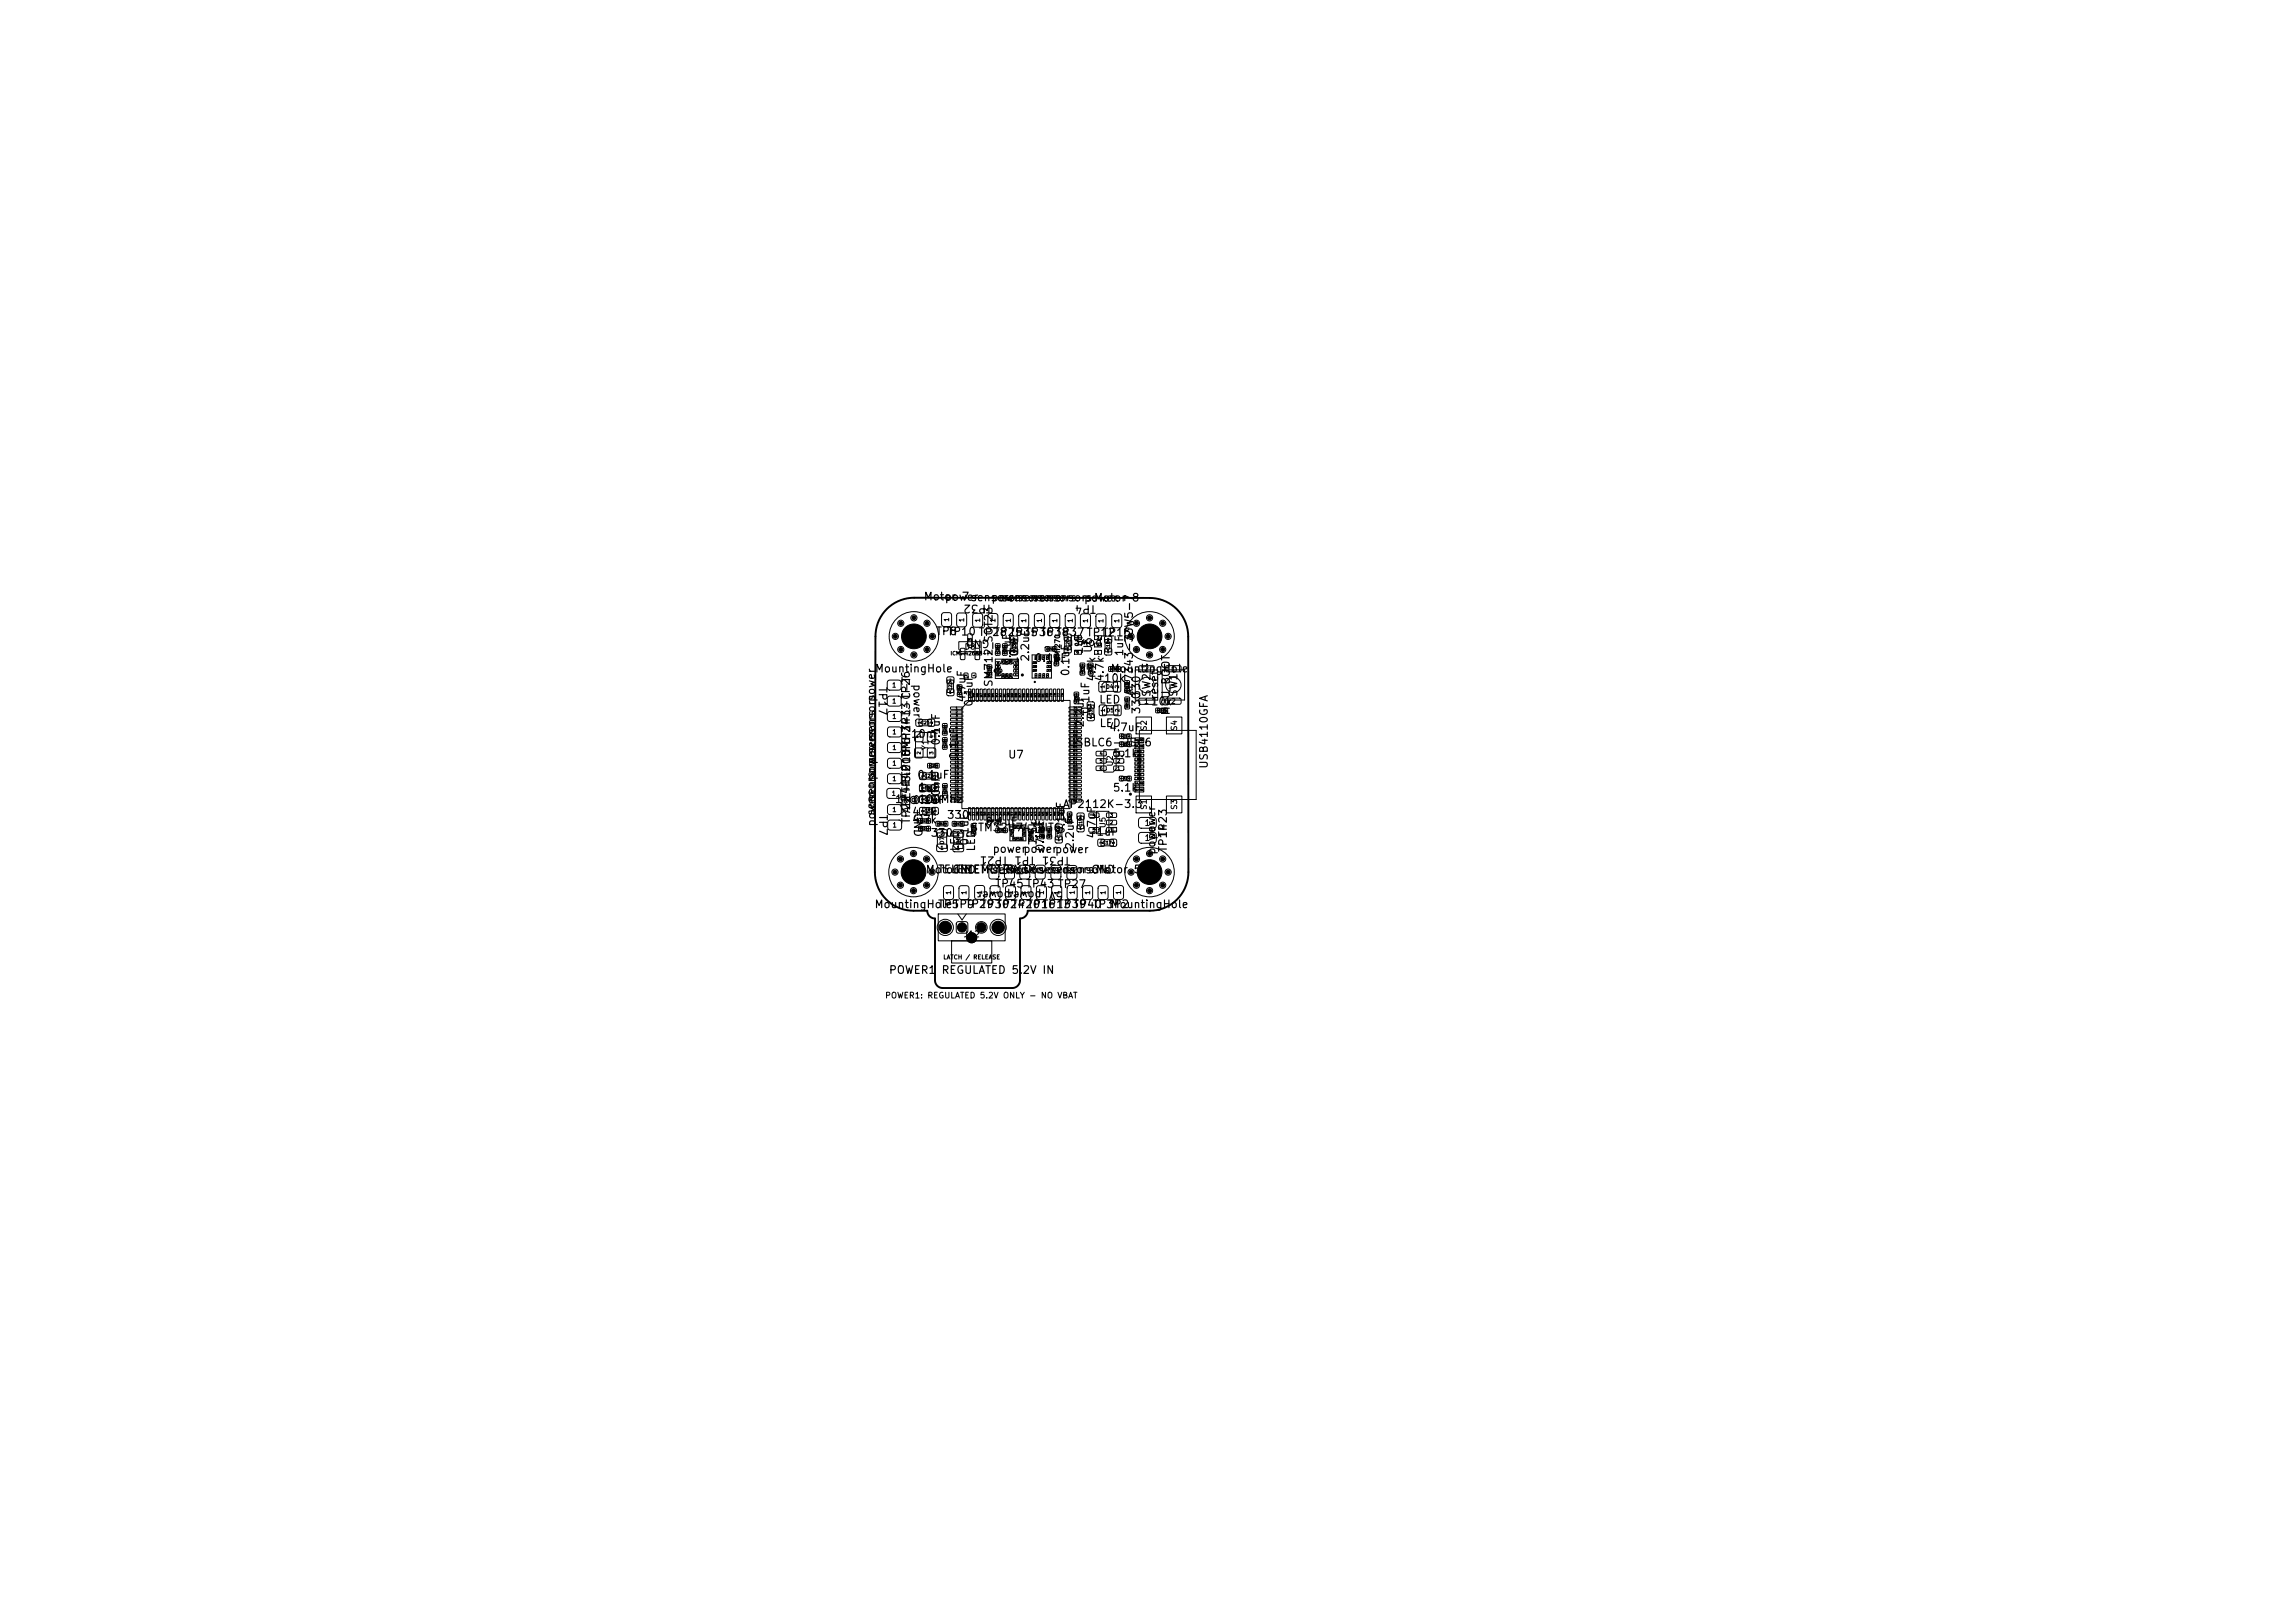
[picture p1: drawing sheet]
<svg xmlns="http://www.w3.org/2000/svg" width="297mm" height="210mm" viewBox="0 0 297 210" stroke-linecap="round" stroke-linejoin="round" font-family="sans-serif">
<defs><g id="words">
<g font-size="2.1">
<text x="117" y="84">1</text>
<text x="147.5" y="84">1</text>
<text x="117" y="114.5">1</text>
<text x="147.5" y="114.5">1</text>
</g>
<g font-size="1">
<text x="119.5" y="77.9">Motor 7sensorssensors</text>
<text x="122.2" y="78">power</text>
<text x="121" y="82.4">TP8</text>
<text x="122.5" y="82.5">TP10 TP28TP35 TP38</text>
<text x="128.1" y="82.5" transform="rotate(-180 128.1 82.5)">GND</text>
<text x="128.2" y="78">power</text>
<text x="128.5" y="78" transform="rotate(-180 128.5 78)">TP32</text>
<text x="128.5" y="82.5">TP25 TP36TP37TP12</text>
<text x="129.5" y="78.1">sensorssensorsMotor 8</text>
<text x="133.5" y="78.1">sensors</text>
<text x="140.2" y="78.1">power</text>
<text x="141.9" y="78.1" transform="rotate(-180 141.9 78.1)">TP4</text>
<text x="142.6" y="82.6">TP15</text>
<text x="142.7" y="82.6" transform="rotate(-180 142.7 82.6)">power</text>
<text x="113.1" y="87.3">MountingHole</text>
<text x="113.5" y="88.8" transform="rotate(90 113.5 88.8)">TP17</text>
<text x="118" y="88.5" transform="rotate(90 118 88.5)">power</text>
<text x="128.7" y="89" transform="rotate(-90 128.7 89)">SM712_SOT23</text>
<text x="130" y="87.4" transform="rotate(-90 130 87.4)">0</text>
<text x="131" y="86.2" transform="rotate(-90 131 86.2)">0.1uF</text>
<text x="132" y="86" transform="rotate(-90 132 86)">10nF</text>
<text x="133.4" y="85.7" transform="rotate(-90 133.4 85.7)">2.2uF</text>
<text x="133.8" y="85.9">0.1uF</text>
<text x="138.6" y="87.6" transform="rotate(-90 138.6 87.6)">0.1uF</text>
<text x="140.4" y="84.7" transform="rotate(-90 140.4 84.7)">1uF</text>
<text x="141.6" y="84.6" transform="rotate(-90 141.6 84.6)">U6</text>
<text x="142" y="88.3" transform="rotate(-90 142 88.3)">4.7k</text>
<text x="142.8" y="88.5">10k</text>
<text x="143.1" y="88.3" transform="rotate(-90 143.1 88.3)">4.7k</text>
<text x="143.6" y="87.3">MountingHole</text>
<text x="145.6" y="85" transform="rotate(-90 145.6 85)">1uF</text>
<text x="113.5" y="90.9" transform="rotate(-90 113.5 90.9)">power</text>
<text x="113.5" y="95.7" transform="rotate(-90 113.5 95.7)">sensors</text>
<text x="117.8" y="95.7">10nF</text>
<text x="125.2" y="91" transform="rotate(-90 125.2 91)">4.7uF</text>
<text x="126.1" y="91.5" transform="rotate(-90 126.1 91.5)">0.1uF</text>
<text x="140.5" y="94.2" transform="rotate(-90 140.5 94.2)">2.2uF</text>
<text x="141.2" y="92.5" transform="rotate(-90 141.2 92.5)">0.1uF</text>
<text x="142.2" y="91.3">LED</text>
<text x="142.2" y="94.3">LED</text>
<text x="143.5" y="94.9">4.7uF</text>
<text x="146.9" y="90.1" transform="rotate(-90 146.9 90.1)">AP7343-33W5-7</text>
<text x="147.8" y="90.4" transform="rotate(-90 147.8 90.4)">330</text>
<text x="147.8" y="92.5" transform="rotate(-90 147.8 92.5)">330</text>
<text x="148.9" y="91.5">10k</text>
<text x="149.1" y="90.3" transform="rotate(-90 149.1 90.3)">SW2</text>
<text x="150.1" y="90.6" transform="rotate(-90 150.1 90.6)">reset</text>
<text x="151.6" y="92.6" transform="rotate(-90 151.6 92.6)">MCU_BOOT</text>
<text x="152.6" y="90.3" transform="rotate(-90 152.6 90.3)">SW1</text>
<text x="113.5" y="101" transform="rotate(-90 113.5 101)">power</text>
<text x="113.5" y="99" transform="rotate(-90 113.5 99)">power</text>
<text x="118.6" y="101">0.1uF</text>
<text x="121.9" y="96.5" transform="rotate(-90 121.9 96.5)">0.1uF</text>
<text x="124.2" y="98.4" transform="rotate(-90 124.2 98.4)">0.1uF</text>
<text x="130.4" y="98.4">U7</text>
<text x="138.1" y="96.8">USBLC6-2SC6</text>
<text x="143.9" y="98.2">5.1k</text>
<text x="156.5" y="99.6" transform="rotate(-90 156.5 99.6)">USB4110GFA</text>
<text x="113.4" y="105.6" transform="rotate(-90 113.4 105.6)">sensors</text>
<text x="113.5" y="107" transform="rotate(-90 113.5 107)">power</text>
<text x="113.5" y="103.7" transform="rotate(-90 113.5 103.7)">sensorssensors</text>
<text x="113.5" y="105.3" transform="rotate(90 113.5 105.3)">TP7</text>
<text x="115.7" y="104.1">1k@100Mhz</text>
<text x="117.9" y="104.6" transform="rotate(-90 117.9 104.6)">TP41TP18 TP34</text>
<text x="117.9" y="106.8">4.7k</text>
<text x="118" y="105.8">4.7k</text>
<text x="118" y="106.7" transform="rotate(-90 118 106.7)">TP22TP42 TP6 TP33 TP26</text>
<text x="118" y="105.1" transform="rotate(90 118 105.1)">GND</text>
<text x="118" y="105.3" transform="rotate(-90 118 105.3)">ASE-8.000MHZ-L-C-T</text>
<text x="118" y="104.3">0.1uF</text>
<text x="118.8" y="102.6">1uF</text>
<text x="121.9" y="104.1" transform="rotate(-90 121.9 104.1)">10nF</text>
<text x="122.5" y="106.2">330</text>
<text x="125.5" y="107.8">STM32H743VIT6</text>
<text x="127.4" y="107">0.1uF</text>
<text x="137.5" y="104.8">AP2112K-3.3</text>
<text x="138" y="108" transform="rotate(-90 138 108)">0.1uF</text>
<text x="143.9" y="102.7">5.1k</text>
<text x="119.7" y="113.3">Motor 6</text>
<text x="120.4" y="108.5">330</text>
<text x="121.3" y="113.2">TELEMETRY_RXservos sensors</text>
<text x="123.1" y="113.3">GND</text>
<text x="123.4" y="113.3">TELEMETRY_TXservos</text>
<text x="124.3" y="110.2" transform="rotate(-90 124.3 110.2)">LED</text>
<text x="125.6" y="109.5" transform="rotate(-90 125.6 109.5)">0.1uF</text>
<text x="126.4" y="110.2" transform="rotate(-90 126.4 110.2)">LED</text>
<text x="128.4" y="110.6">power</text>
<text x="132.4" y="110.6">powerpower</text>
<text x="134.4" y="109.5" transform="rotate(-90 134.4 109.5)">7.5k</text>
<text x="135.3" y="110.2" transform="rotate(-90 135.3 110.2)">0.1uF</text>
<text x="135.4" y="109.5" transform="rotate(-90 135.4 109.5)">7.5k</text>
<text x="135.8" y="113.2">sensorsMotor 5</text>
<text x="138.6" y="110.6" transform="rotate(-180 138.6 110.6)">TP31 TP1 TP21</text>
<text x="139.2" y="110" transform="rotate(-90 139.2 110)">2.2uF</text>
<text x="141.1" y="113.3">GND</text>
<text x="141.8" y="108.4">1uF</text>
<text x="142" y="108.6" transform="rotate(-90 142 108.6)">4.7uF</text>
<text x="149.7" y="110.7" transform="rotate(-90 149.7 110.7)">power</text>
<text x="149.7" y="108.7" transform="rotate(-90 149.7 108.7)">power</text>
<text x="151.2" y="110.3" transform="rotate(-90 151.2 110.3)">TP14</text>
<text x="151.2" y="108.4" transform="rotate(-90 151.2 108.4)">TP23</text>
<text x="113.1" y="117.8">MountingHoleTP9 TP30TP20TP13TP40 TP2</text>
<text x="121.3" y="117.8">TP5 TP29TP24TP16TP39 TP3</text>
<text x="128.7" y="115.1">TP45TP43 TP27</text>
<text x="130.9" y="115.1" transform="rotate(-180 130.9 115.1)">power</text>
<text x="134.9" y="115.1" transform="rotate(-180 134.9 115.1)">power</text>
<text x="137.7" y="115.1" transform="rotate(-180 137.7 115.1)">5V</text>
<text x="143.6" y="117.8">MountingHole</text>
<text x="115" y="126.3">POWER1</text>
<text x="121.8" y="126.3">REGULATED 5.2V IN</text>
</g>
<g font-size=".8">
<text x="120.3" y="97.2" transform="rotate(-90 120.3 97.2)">Y1</text>
<text x="148" y="107.1">1</text>
<text x="148" y="109">1</text>
<text x="124.6" y="121.5">J12</text>
<text x="114.5" y="129.4">POWER1: REGULATED 5.2V ONLY - NO VBAT</text>
</g>
<g font-size=".7">
<text x="124.8" y="84.2">D8</text>
<text x="148" y="87">2</text>
<text x="151.5" y="87">1</text>
<text x="148" y="91.2">1</text>
<text x="148.6" y="94.6" transform="rotate(-90 148.6 94.6)">S2</text>
<text x="151.5" y="91.2">2</text>
<text x="152.5" y="94.6" transform="rotate(-90 152.5 94.6)">S4</text>
<text x="144.2" y="99.3" transform="rotate(-90 144.2 99.3)">U2</text>
<text x="143.3" y="107.2" transform="rotate(-90 143.3 107.2)">U5</text>
<text x="148.6" y="104.9" transform="rotate(-90 148.6 104.9)">S1</text>
<text x="152.5" y="104.9" transform="rotate(-90 152.5 104.9)">S3</text>
</g>
<g font-size=".6">
<text x="123" y="80.5" transform="rotate(-90 123 80.5)">1</text>
<text x="124.9" y="80.6" transform="rotate(-90 124.9 80.6)">1</text>
<text x="127" y="80.6" transform="rotate(-90 127 80.6)">1</text>
<text x="128.9" y="80.6" transform="rotate(-90 128.9 80.6)">1</text>
<text x="130.9" y="80.6" transform="rotate(-90 130.9 80.6)">1</text>
<text x="132.9" y="80.7" transform="rotate(-90 132.9 80.7)">1</text>
<text x="135" y="80.6" transform="rotate(-90 135 80.6)">1</text>
<text x="137" y="80.6" transform="rotate(-90 137 80.6)">1</text>
<text x="139" y="80.6" transform="rotate(-90 139 80.6)">1</text>
<text x="140.9" y="80.7" transform="rotate(-90 140.9 80.7)">1</text>
<text x="142.9" y="80.7" transform="rotate(-90 142.9 80.7)">1</text>
<text x="145" y="80.7" transform="rotate(-90 145 80.7)">1</text>
<text x="115.4" y="89.1">1</text>
<text x="137.3" y="85.6" transform="rotate(-90 137.3 85.6)">BMI270</text>
<text x="115.4" y="91.2">1</text>
<text x="115.4" y="93.2">1</text>
<text x="115.4" y="95.2">1</text>
<text x="115.4" y="101.2">1</text>
<text x="115.4" y="99.2">1</text>
<text x="115.4" y="97.2">1</text>
<text x="115.3" y="103.1">1</text>
<text x="115.4" y="105.2">1</text>
<text x="115.4" y="107.2">1</text>
<text x="129.1" y="113.2" transform="rotate(-90 129.1 113.2)">1</text>
<text x="131.1" y="113.2" transform="rotate(-90 131.1 113.2)">1</text>
<text x="133.1" y="113.2" transform="rotate(-90 133.1 113.2)">1</text>
<text x="135.1" y="113.2" transform="rotate(-90 135.1 113.2)">1</text>
<text x="137.1" y="113.2" transform="rotate(-90 137.1 113.2)">1</text>
<text x="139.2" y="113.2" transform="rotate(-90 139.2 113.2)">1</text>
<text x="123.2" y="115.8" transform="rotate(-90 123.2 115.8)">1</text>
<text x="125.2" y="115.8" transform="rotate(-90 125.2 115.8)">1</text>
<text x="127.2" y="115.8" transform="rotate(-90 127.2 115.8)">1</text>
<text x="129.2" y="115.8" transform="rotate(-90 129.2 115.8)">1</text>
<text x="131.2" y="115.8" transform="rotate(-90 131.2 115.8)">1</text>
<text x="133.2" y="115.8" transform="rotate(-90 133.2 115.8)">1</text>
<text x="135.2" y="115.8" transform="rotate(-90 135.2 115.8)">1</text>
<text x="137.2" y="115.8" transform="rotate(-90 137.2 115.8)">1</text>
<text x="139.2" y="115.8" transform="rotate(-90 139.2 115.8)">1</text>
<text x="141.2" y="115.8" transform="rotate(-90 141.2 115.8)">1</text>
<text x="143.2" y="115.8" transform="rotate(-90 143.2 115.8)">1</text>
<text x="145.2" y="115.8" transform="rotate(-90 145.2 115.8)">1</text>
</g>
<g font-size=".5">
<text x="125.9" y="83" transform="rotate(-90 125.9 83)">3</text>
<text x="123" y="84.9">ICM-42688-P</text>
<text x="125" y="84.9" transform="rotate(-90 125 84.9)">1</text>
<text x="126.9" y="84.9" transform="rotate(-90 126.9 84.9)">2</text>
<text x="143" y="89.1" transform="rotate(-90 143 89.1)">1</text>
<text x="143.1" y="89.2">D4</text>
<text x="144.9" y="89.1" transform="rotate(-90 144.9 89.1)">2</text>
<text x="143.1" y="92.2" transform="rotate(-90 143.1 92.2)">1</text>
<text x="143.1" y="92.3">D5</text>
<text x="145" y="92.2" transform="rotate(-90 145 92.2)">2</text>
<text x="121.6" y="110.1">1</text>
<text x="121.6" y="108.2">2</text>
<text x="122.3" y="109.3" transform="rotate(-90 122.3 109.3)">D7</text>
<text x="123.7" y="110.1">1</text>
<text x="123.7" y="108.2">2</text>
<text x="124.4" y="109.3" transform="rotate(-90 124.4 109.3)">D6</text>
<text x="122" y="124.3">LATCH / RELEASE</text>
</g>
<g font-size=".4">
<text x="138.5" y="83.9" transform="rotate(-90 138.5 83.9)">C20</text>
<text x="123.3" y="89.4" transform="rotate(-90 123.3 89.4)">C22</text>
<text x="131.5" y="84.1" transform="rotate(-90 131.5 84.1)">C38</text>
<text x="143.7" y="84.2" transform="rotate(-90 143.7 84.2)">C18</text>
<text x="119.1" y="93.8">C21</text>
<text x="119.2" y="95.6" transform="rotate(-90 119.2 95.6)">1</text>
<text x="120.9" y="95.6" transform="rotate(-90 120.9 95.6)">4</text>
<text x="141.5" y="92.7" transform="rotate(-90 141.5 92.7)">C35</text>
<text x="119.2" y="97.7" transform="rotate(-90 119.2 97.7)">2</text>
<text x="119.6" y="100.7">C23</text>
<text x="120.9" y="97.7" transform="rotate(-90 120.9 97.7)">3</text>
<text x="142.2" y="97.8">4</text>
<text x="142.2" y="98.8">5</text>
<text x="142.2" y="99.7">6</text>
<text x="144.5" y="99.7">1</text>
<text x="144.5" y="98.8">2</text>
<text x="144.5" y="97.8">3</text>
<text x="119.6" y="105.2">C33</text>
<text x="119.6" y="103.7">C27</text>
<text x="119.6" y="102.3">FB1</text>
<text x="140.1" y="107" transform="rotate(-90 140.1 107)">C19</text>
<text x="141.3" y="105.8">4</text>
<text x="141.3" y="107.7">5</text>
<text x="143.6" y="107.7">1</text>
<text x="143.6" y="106.8">2</text>
<text x="143.6" y="105.8">3</text>
<text x="137.3" y="108.5" transform="rotate(-90 137.3 108.5)">C34</text>
<text x="142.7" y="109.4">C17</text>
</g>
<g font-size=".3">
<text x="115.7" y="82.5">1</text>
<text x="116.4" y="80.9">1</text>
<text x="118.1" y="80.1">1</text>
<text x="119.8" y="80.9">1</text>
<text x="120.5" y="82.5">1</text>
<text x="131.1" y="83">2</text>
<text x="138" y="82.7">2</text>
<text x="139.3" y="82.7">4</text>
<text x="141.9" y="83.7">2</text>
<text x="141.9" y="82.7">3</text>
<text x="143.2" y="83">2</text>
<text x="146.2" y="82.5">1</text>
<text x="146.9" y="80.9">1</text>
<text x="148.6" y="80.1">1</text>
<text x="150.3" y="80.9">1</text>
<text x="151" y="82.5">1</text>
<text x="116.4" y="84.2">1</text>
<text x="118.1" y="84.9">1</text>
<text x="119.8" y="84.2">1</text>
<text x="122.8" y="89.8">1</text>
<text x="122.8" y="88.3">2</text>
<text x="124.4" y="89.7" transform="rotate(-90 124.4 89.7)">C25</text>
<text x="128.2" y="87.2" transform="rotate(-90 128.2 87.2)">R19</text>
<text x="129.3" y="84.4" transform="rotate(-90 129.3 84.4)">C36</text>
<text x="130.2" y="84.4" transform="rotate(-90 130.2 84.4)">C39</text>
<text x="131.1" y="84.5">1</text>
<text x="135.6" y="84.2">C44</text>
<text x="136.9" y="85.8" transform="rotate(-90 136.9 85.8)">C43</text>
<text x="138" y="84.3">1</text>
<text x="139.3" y="84.6">5</text>
<text x="140.3" y="87" transform="rotate(-90 140.3 87)">R32</text>
<text x="141.3" y="87" transform="rotate(-90 141.3 87)">R31</text>
<text x="141.9" y="84.6">1</text>
<text x="143.2" y="84.6">1</text>
<text x="143.8" y="86.8">R15</text>
<text x="146.1" y="89.2" transform="rotate(-90 146.1 89.2)">R13</text>
<text x="146.9" y="84.2">1</text>
<text x="148.6" y="84.9">1</text>
<text x="150.3" y="84.2">1</text>
<text x="119.2" y="93.7" transform="rotate(-90 119.2 93.7)">1</text>
<text x="120.8" y="93.7" transform="rotate(-90 120.8 93.7)">2</text>
<text x="122.5" y="94.8" transform="rotate(-90 122.5 94.8)">C26</text>
<text x="123.6" y="91.9">1</text>
<text x="123.6" y="92.4">2</text>
<text x="123.6" y="92.9">3</text>
<text x="123.6" y="93.4">4</text>
<text x="123.6" y="93.9">5</text>
<text x="123.6" y="94.4">6</text>
<text x="123.6" y="94.9">7</text>
<text x="123.6" y="95.4">8</text>
<text x="123.6" y="95.9">9</text>
<text x="125.7" y="90.4" transform="rotate(-90 125.7 90.4)">100</text>
<text x="126.2" y="90.3" transform="rotate(-90 126.2 90.3)">99</text>
<text x="126.7" y="90.3" transform="rotate(-90 126.7 90.3)">98</text>
<text x="127.2" y="90.3" transform="rotate(-90 127.2 90.3)">97</text>
<text x="127.7" y="90.3" transform="rotate(-90 127.7 90.3)">96</text>
<text x="128.2" y="90.3" transform="rotate(-90 128.2 90.3)">95</text>
<text x="128.7" y="90.3" transform="rotate(-90 128.7 90.3)">94</text>
<text x="129.2" y="90.3" transform="rotate(-90 129.2 90.3)">93</text>
<text x="129.7" y="90.3" transform="rotate(-90 129.7 90.3)">92</text>
<text x="130.2" y="90.3" transform="rotate(-90 130.2 90.3)">91</text>
<text x="130.7" y="90.3" transform="rotate(-90 130.7 90.3)">90</text>
<text x="131.2" y="90.3" transform="rotate(-90 131.2 90.3)">89</text>
<text x="131.7" y="90.3" transform="rotate(-90 131.7 90.3)">88</text>
<text x="132.2" y="90.3" transform="rotate(-90 132.2 90.3)">87</text>
<text x="132.7" y="90.3" transform="rotate(-90 132.7 90.3)">86</text>
<text x="133.2" y="90.3" transform="rotate(-90 133.2 90.3)">85</text>
<text x="133.7" y="90.3" transform="rotate(-90 133.7 90.3)">84</text>
<text x="134.2" y="90.3" transform="rotate(-90 134.2 90.3)">83</text>
<text x="134.7" y="90.3" transform="rotate(-90 134.7 90.3)">82</text>
<text x="135.2" y="90.3" transform="rotate(-90 135.2 90.3)">81</text>
<text x="135.7" y="90.3" transform="rotate(-90 135.7 90.3)">80</text>
<text x="136.2" y="90.3" transform="rotate(-90 136.2 90.3)">79</text>
<text x="136.7" y="90.3" transform="rotate(-90 136.7 90.3)">78</text>
<text x="137.2" y="90.3" transform="rotate(-90 137.2 90.3)">77</text>
<text x="137.7" y="90.3" transform="rotate(-90 137.7 90.3)">76</text>
<text x="138.8" y="95.9">67</text>
<text x="138.8" y="95.4">68</text>
<text x="138.8" y="94.9">69</text>
<text x="138.8" y="94.4">70</text>
<text x="138.8" y="93.9">71</text>
<text x="138.8" y="93.4">72</text>
<text x="138.8" y="92.9">73</text>
<text x="138.8" y="92.4">74</text>
<text x="138.8" y="91.9">75</text>
<text x="139.5" y="90.7" transform="rotate(-90 139.5 90.7)">C24</text>
<text x="141" y="91.5">1</text>
<text x="141" y="93.1">2</text>
<text x="145.4" y="95.4">C9</text>
<text x="146.1" y="91.4" transform="rotate(-90 146.1 91.4)">R14</text>
<text x="149.9" y="92.1">R16</text>
<text x="119.7" y="100.6" transform="rotate(-90 119.7 100.6)">1</text>
<text x="120.4" y="99.3">C29</text>
<text x="121.2" y="100.6" transform="rotate(-90 121.2 100.6)">2</text>
<text x="122.5" y="96.6" transform="rotate(-90 122.5 96.6)">C28</text>
<text x="123.5" y="96.4">10</text>
<text x="123.5" y="96.9">11</text>
<text x="123.5" y="97.4">12</text>
<text x="123.5" y="97.9">13</text>
<text x="123.5" y="98.4">14</text>
<text x="123.5" y="98.9">15</text>
<text x="123.5" y="99.4">16</text>
<text x="123.5" y="99.9">17</text>
<text x="123.5" y="100.4">18</text>
<text x="123.5" y="100.9">19</text>
<text x="123.5" y="101.4">20</text>
<text x="123.5" y="101.9">21</text>
<text x="138.8" y="101.9">55</text>
<text x="138.8" y="101.4">56</text>
<text x="138.8" y="100.9">57</text>
<text x="138.8" y="100.4">58</text>
<text x="138.8" y="99.9">59</text>
<text x="138.8" y="99.4">60</text>
<text x="138.8" y="98.9">61</text>
<text x="138.8" y="98.4">62</text>
<text x="138.8" y="97.9">63</text>
<text x="138.8" y="97.4">64</text>
<text x="138.8" y="96.9">65</text>
<text x="138.8" y="96.4">66</text>
<text x="145.4" y="100.9">R1</text>
<text x="145.4" y="96.5">R2</text>
<text x="147.1" y="97.5">B5</text>
<text x="147.1" y="98.5">B6</text>
<text x="147.1" y="100">B7</text>
<text x="147.1" y="101">B8</text>
<text x="147.1" y="100.5">A5</text>
<text x="147.1" y="99.5">A6</text>
<text x="147.1" y="99">A7</text>
<text x="147.1" y="98">A8</text>
<text x="119.2" y="107.4">R24</text>
<text x="119.2" y="106.4">R23</text>
<text x="119.7" y="102.1" transform="rotate(-90 119.7 102.1)">1</text>
<text x="119.7" y="105.1" transform="rotate(-90 119.7 105.1)">2</text>
<text x="119.7" y="103.6" transform="rotate(-90 119.7 103.6)">2</text>
<text x="121.2" y="105.1" transform="rotate(-90 121.2 105.1)">1</text>
<text x="121.2" y="103.6" transform="rotate(-90 121.2 103.6)">1</text>
<text x="121.2" y="102.1" transform="rotate(-90 121.2 102.1)">2</text>
<text x="121.5" y="106.8">R18</text>
<text x="122.5" y="102.5" transform="rotate(-90 122.5 102.5)">C30</text>
<text x="123.5" y="102.4">22</text>
<text x="123.5" y="102.9">23</text>
<text x="123.5" y="103.4">24</text>
<text x="123.5" y="103.9">25</text>
<text x="123.6" y="106.8">R17</text>
<text x="125.7" y="105.6" transform="rotate(-90 125.7 105.6)">26</text>
<text x="126.2" y="107.7" transform="rotate(-90 126.2 107.7)">C32</text>
<text x="126.2" y="105.6" transform="rotate(-90 126.2 105.6)">27</text>
<text x="126.7" y="105.6" transform="rotate(-90 126.7 105.6)">28</text>
<text x="127.2" y="105.6" transform="rotate(-90 127.2 105.6)">29</text>
<text x="127.7" y="106.5">BMP388</text>
<text x="127.7" y="105.6" transform="rotate(-90 127.7 105.6)">30</text>
<text x="128.2" y="105.6" transform="rotate(-90 128.2 105.6)">31</text>
<text x="128.7" y="105.6" transform="rotate(-90 128.7 105.6)">32</text>
<text x="129.2" y="105.6" transform="rotate(-90 129.2 105.6)">33</text>
<text x="129.2" y="107.6">C46</text>
<text x="129.7" y="105.6" transform="rotate(-90 129.7 105.6)">34</text>
<text x="130.2" y="105.6" transform="rotate(-90 130.2 105.6)">35</text>
<text x="130.7" y="105.6" transform="rotate(-90 130.7 105.6)">36</text>
<text x="131.2" y="105.6" transform="rotate(-90 131.2 105.6)">37</text>
<text x="131.7" y="105.6" transform="rotate(-90 131.7 105.6)">38</text>
<text x="132.2" y="105.6" transform="rotate(-90 132.2 105.6)">39</text>
<text x="132.7" y="105.6" transform="rotate(-90 132.7 105.6)">40</text>
<text x="133.2" y="105.6" transform="rotate(-90 133.2 105.6)">41</text>
<text x="133.7" y="105.6" transform="rotate(-90 133.7 105.6)">42</text>
<text x="134.2" y="105.6" transform="rotate(-90 134.2 105.6)">43</text>
<text x="134.7" y="105.6" transform="rotate(-90 134.7 105.6)">44</text>
<text x="135.2" y="105.6" transform="rotate(-90 135.2 105.6)">45</text>
<text x="135.7" y="105.6" transform="rotate(-90 135.7 105.6)">46</text>
<text x="136.2" y="105.6" transform="rotate(-90 136.2 105.6)">47</text>
<text x="136.7" y="105.6" transform="rotate(-90 136.7 105.6)">48</text>
<text x="136.8" y="107.3">2</text>
<text x="137.2" y="105.6" transform="rotate(-90 137.2 105.6)">49</text>
<text x="137.7" y="105.6" transform="rotate(-90 137.7 105.6)">50</text>
<text x="138.6" y="106.2" transform="rotate(-90 138.6 106.2)">C31</text>
<text x="138.8" y="103.9">51</text>
<text x="138.8" y="103.4">52</text>
<text x="138.8" y="102.9">53</text>
<text x="138.8" y="102.4">54</text>
<text x="139.7" y="107.4">1</text>
<text x="139.7" y="105.9">2</text>
<text x="115.7" y="113">1</text>
<text x="116.4" y="111.4">1</text>
<text x="118.1" y="110.6">1</text>
<text x="119.8" y="111.4">1</text>
<text x="120.5" y="113">1</text>
<text x="133.6" y="108.5" transform="rotate(-90 133.6 108.5)">C50</text>
<text x="135" y="108.2" transform="rotate(-90 135 108.2)">R30</text>
<text x="136" y="108.2" transform="rotate(-90 136 108.2)">R29</text>
<text x="136.8" y="108.9">1</text>
<text x="142.8" y="109.2" transform="rotate(-90 142.8 109.2)">2</text>
<text x="144.3" y="109.2" transform="rotate(-90 144.3 109.2)">1</text>
<text x="146.2" y="113">1</text>
<text x="146.9" y="111.4">1</text>
<text x="148.6" y="110.6">1</text>
<text x="150.3" y="111.4">1</text>
<text x="151" y="113">1</text>
<text x="116.4" y="114.7">1</text>
<text x="118.1" y="115.4">1</text>
<text x="119.8" y="114.7">1</text>
<text x="146.9" y="114.7">1</text>
<text x="148.6" y="115.4">1</text>
<text x="150.3" y="114.7">1</text>
</g>
<g font-size=".2">
<text x="129" y="83.7">2</text>
<text x="129.9" y="83.7">2</text>
<text x="124.1" y="90">1</text>
<text x="124.1" y="89">2</text>
<text x="125.2" y="87.5" transform="rotate(-90 125.2 87.5)">2</text>
<text x="126.2" y="87.5" transform="rotate(-90 126.2 87.5)">1</text>
<text x="127.9" y="87.5">1</text>
<text x="127.9" y="86.4">2</text>
<text x="129" y="84.7">1</text>
<text x="129.9" y="84.7">1</text>
<text x="135.7" y="84.1" transform="rotate(-90 135.7 84.1)">1</text>
<text x="136.6" y="86">1</text>
<text x="136.6" y="85.1">2</text>
<text x="136.6" y="84.1" transform="rotate(-90 136.6 84.1)">2</text>
<text x="139.2" y="90">2</text>
<text x="140" y="87.2">1</text>
<text x="140" y="86.2">2</text>
<text x="141" y="87.2">1</text>
<text x="141" y="86.2">2</text>
<text x="143.9" y="86.7" transform="rotate(-90 143.9 86.7)">1</text>
<text x="144.9" y="86.7" transform="rotate(-90 144.9 86.7)">2</text>
<text x="145.7" y="89.5">1</text>
<text x="145.7" y="88.5">2</text>
<text x="122.2" y="94.1">1</text>
<text x="122.2" y="95">2</text>
<text x="122.2" y="95.9">2</text>
<text x="139.2" y="90.9">1</text>
<text x="145.3" y="95.4" transform="rotate(-90 145.3 95.4)">2</text>
<text x="145.7" y="91.6">1</text>
<text x="145.7" y="90.6">2</text>
<text x="146.3" y="95.4" transform="rotate(-90 146.3 95.4)">1</text>
<text x="150" y="92.1" transform="rotate(-90 150 92.1)">2</text>
<text x="151" y="92.1" transform="rotate(-90 151 92.1)">1</text>
<text x="120.5" y="99.2" transform="rotate(-90 120.5 99.2)">1</text>
<text x="121.4" y="99.2" transform="rotate(-90 121.4 99.2)">2</text>
<text x="122.2" y="96.8">1</text>
<text x="122.2" y="101.8">1</text>
<text x="145.3" y="100.9" transform="rotate(-90 145.3 100.9)">1</text>
<text x="145.3" y="96.4" transform="rotate(-90 145.3 96.4)">1</text>
<text x="146.3" y="100.9" transform="rotate(-90 146.3 100.9)">2</text>
<text x="146.3" y="96.4" transform="rotate(-90 146.3 96.4)">2</text>
<text x="146.9" y="101.6">A4/B9</text>
<text x="146.9" y="96.8">B4/A9</text>
<text x="119.3" y="107.3" transform="rotate(-90 119.3 107.3)">2</text>
<text x="119.3" y="106.3" transform="rotate(-90 119.3 106.3)">2</text>
<text x="120.3" y="107.3" transform="rotate(-90 120.3 107.3)">1</text>
<text x="120.3" y="106.3" transform="rotate(-90 120.3 106.3)">1</text>
<text x="121.5" y="106.7" transform="rotate(-90 121.5 106.7)">1</text>
<text x="122.2" y="102.8">2</text>
<text x="122.6" y="106.7" transform="rotate(-90 122.6 106.7)">2</text>
<text x="123.7" y="106.7" transform="rotate(-90 123.7 106.7)">2</text>
<text x="124.7" y="106.7" transform="rotate(-90 124.7 106.7)">1</text>
<text x="125.9" y="107">1</text>
<text x="125.9" y="108">2</text>
<text x="129.3" y="107.6" transform="rotate(-90 129.3 107.6)">2</text>
<text x="130.2" y="107.6" transform="rotate(-90 130.2 107.6)">1</text>
<text x="133.3" y="107.7">2</text>
<text x="134.7" y="107.4">1</text>
<text x="135.7" y="107.4">1</text>
<text x="138.3" y="105.5">1</text>
<text x="138.3" y="106.5">2</text>
<text x="133.3" y="108.7">1</text>
<text x="134.7" y="108.4">2</text>
<text x="135.7" y="108.4">2</text>
</g>
</g></defs>
<path d="M114.8 78.8a5 5 0 0 1 3.5-1.5l30.5 .1a5 5 0 0 1 5 5v30.4a5 5 0 0 1-5 5h-15.8a1 1 0 0 1-1 1v8a1 1 0 0 1-1 1h-9a1 1 0 0 1-1-1v-8a1 1 0 0 1-1-1 9.3 9.3 0 0 1-3.1-.1 5 5 0 0 1-3.7-4.9l.1-30.5a5 5 0 0 1 1.5-3.5z" fill="none" stroke="#000" stroke-width=".25"/>
<g fill="none" stroke="#000" stroke-width=".13">
<path d="M121.9 79.4l.3-.1h.7l.2 .1 .1 1.3-.2 .3-.8 .1-.3-.2zM123.9 79.5l.2-.2h.8l.1 .2 .1 1.3-.1 .3h-.9l-.2-.1zM126 79.4h.8l.3 .1 .1 1.3-.2 .3-.8 .1-.3-.2v-1.3zM127.9 79.5l.3-.1h.7l.2 .1v1.4l-.1 .2-.8 .1-.3-.2zM129.9 79.5l.3-.1h.7l.2 .1v1.4l-.1 .2-.8 .1-.3-.2zM131.9 79.5l.3-.1h.7l.2 .1v1.4l-.1 .2-.8 .1-.3-.1zM134 79.4h.8l.3 .1 .1 1.4-.2 .2-.8 .1-.3-.1v-1.4zM135.9 79.5l.3-.1h.7l.2 .1 .1 1.4-.2 .2-.8 .1-.3-.1zM137.9 79.5l.3-.1h.7l.2 .1 .1 1.4-.2 .2-.8 .1-.3-.1zM139.9 79.6l.2-.2h.8l.2 .2v1.3l-.1 .3h-.9l-.2-.1zM141.9 79.6l.2-.2h.8l.2 .2v1.3l-.1 .3h-.9l-.2-.1zM143.9 79.6l.3-.2h.7l.2 .2 .1 1.3-.2 .3h-.8l-.3-.1z"/>
<path d="M114.9 88.1l.2-.1 1.4 .1 .1 .2v.9l-.3 .1-1.3-.1-.2-.2zM114.9 90.2l.2-.1h1.4l.1 .3v.8l-.3 .2-1.3-.1-.2-.3zM114.9 92.2l.3-.1h1.3l.1 .3v.8l-.3 .2-1.3-.1-.2-.3zM114.9 98.2l.3-.1 1.3 .1 .2 .2-.1 .9-.3 .1h-1.3l-.2-.3zM114.9 96.2l.3-.1h1.3l.2 .3-.1 .8-.3 .2-1.3-.1-.2-.2zM115 94.1h1.5l.2 .3-.1 .8-.3 .2-1.3-.1-.2-.3 .1-.7zM118.4 94.8l.2-.1 .8 .1 .1 .1-.1 1-.2 .1-.8-.1v-.2zM118.4 96.9l.2-.1 .8 .1 .1 .1-.1 1-.2 .1-.8-.1v-.2zM118.5 95.4l.6-.6h1.9v3.2h-2.5zM118.6 93.1l.1-.1 .6 .1 .1 .2-.1 .6-.1 .1-.6-.1-.1-.1zM118.9 93.1h1.6v.8h-1.6zM120.1 98.8h.4v.5h-.4z"/>
<path d="M120.1 96.9l.2-.1 .7 .1 .1 .1-.1 1-.1 .1-.8-.1-.1-.2zM120.1 94.8l.2-.1 .7 .1 .1 .1-.1 1-.1 .1-.8-.1-.1-.2zM120.1 93.1l.2-.1 .6 .1 .1 .2-.1 .6-.2 .1-.6-.1v-.1zM120.3 98.8h1v.5h-1zM121 98.8h.5v.5h-.5zM122 93.7h.5v.4h-.5zM122 94.6h.5v.5h-.5zM122 96.4h.5v.5h-.5zM122 95.5h.5v.5h-.5zM122 93.9h.5v1h-.5zM122 95.7h.5v1h-.5zM122.6 89.2l.1-.1 .7 .1 .1 .2-.1 .6h-.2h-.6l-.1-.2z"/>
<path d="M122.6 87.6h.1h.7l.1 .2-.1 .6-.2 .1-.6-.1-.1-.1zM122.6 88h.8v1.6h-.8zM123 91.5h1.5l.1 .2-.1 .1h-1.4zM123 92h1.5l.1 .2-.1 .1h-1.4zM123 92.5h1.5l.1 .2-.1 .1h-1.4zM123 93h1.5l.1 .2-.1 .1h-1.4zM123 93.5h1.5l.1 .2-.1 .1h-1.4zM123 94h1.5l.1 .2-.1 .1h-1.4zM123 94.5h1.5l.1 .2-.1 .1h-1.4zM123 95h1.5l.1 .2-.1 .1h-1.4zM123 95.5h1.5l.1 .2-.1 .1h-1.4zM123 96h1.5l.1 .2-.1 .1h-1.4z"/>
<path d="M123 96.5h1.5l.1 .2-.1 .1h-1.4zM123 97h1.5l.1 .2-.1 .1h-1.4zM123 97.5h1.5l.1 .2-.1 .1h-1.4zM123 98h1.5l.1 .2-.1 .1h-1.4zM123 98.5h1.5l.1 .2-.1 .1h-1.4zM123 99h1.5l.1 .2-.1 .1h-1.4zM123 99.5h1.5l.1 .2-.1 .1h-1.4zM123.9 89.6h.6v.5h-.6zM123.9 88.6h.6v.5h-.6zM123.9 88.9h.5v1h-.5zM124.1 83h2.9v1.3h-2.6l-.3-.3zM124.3 83.9h.4l.2 .1v1.2l-.1 .1-.4 .1-.1-.1z"/>
<path d="M124.5 91.6l1-1h13v14h-14zM124.8 87.1h.4v.6h-.4zM125.3 82.1l.4-.1 .1 .1v1.2l-.1 .2h-.3l-.2-.1zM125.4 89.2h.2v1.5v.1l-.3-.1zM125.8 87.1h.5v.6h-.5zM125.9 89.2h.2v1.5v.1l-.3-.1zM126.2 83.9h.4l.2 .1v1.2l-.1 .1-.4 .1-.1-.1zM126.4 89.2h.2v1.5v.1l-.3-.1zM126.9 89.2h.2v1.5v.1l-.3-.1zM127.4 89.2h.2v1.5v.1l-.3-.1zM127.8 87.1h.5v.4h-.5zM127.8 86h.5v.5h-.5z"/>
<path d="M127.8 86.3h.5v1h-.5zM127.9 89.2h.2v1.5v.1l-.3-.1zM128.4 89.2h.2v1.5v.1l-.3-.1zM128.8 85.3h3v2.5h-3zM128.8 84.3h.6v.5h-.6zM128.8 83.3h.6v.5h-.6zM128.9 89.2h.2v1.5v.1l-.3-.1zM128.9 83.5h.5v1h-.5zM128.9 85.6h.5v.3l-.5 .1zM128.9 86.1h.5v.3l-.5 .1zM128.9 86.6h.5v.3l-.5 .1zM128.9 87.1h.5v.3l-.5 .1z"/>
<path d="M129.4 89.2h.2v1.5v.1l-.3-.1zM129.7 85.4h.3l-.1 .5h-.3zM129.7 87.2h.3l-.1 .5h-.3zM129.8 84.3h.5v.5h-.5zM129.8 83.3h.5v.5h-.5zM129.8 83.5h.5v1h-.5zM129.9 89.2h.2v1.5v.1l-.3-.1zM130.2 85.4h.3l-.1 .5h-.3zM130.2 87.2h.3l-.1 .5h-.3zM130.4 89.2h.2v1.5v.1l-.3-.1zM130.7 85.4h.3l-.1 .5h-.3zM130.7 87.2h.3l-.1 .5h-.3z"/>
<path d="M130.8 83.9l.2-.1 .6 .1 .1 .2-.1 .6h-.1h-.7v-.2zM130.8 82.4l.2-.1 .6 .1 .1 .1-.1 .6-.1 .1-.7-.1v-.1zM130.8 82.7h.8v1.6h-.8zM130.9 89.2h.2v1.5v.1l-.3-.1zM131.2 87.1h.5l.1 .3-.6 .1zM131.2 86.6h.5l.1 .3-.6 .1zM131.2 86.1h.5l.1 .3-.6 .1zM131.2 85.6h.5l.1 .3-.6 .1zM131.4 89.2h.2v1.5v.1l-.3-.1zM131.9 89.2h.2v1.5v.1l-.3-.1zM132.4 89.2h.2v1.5v.1l-.3-.1zM132.9 89.2h.2v1.5v.1l-.3-.1z"/>
<path d="M133.4 89.2h.2v1.5v.1l-.3-.1zM133.6 84.7h2.5v3h-2.5zM133.7 85.6h.4v.3h-.4zM133.7 86.1h.4v.3h-.4zM133.7 86.6h.4v.3h-.4zM133.9 89.2h.2v1.5v.1l-.3-.1zM133.9 87.2h.3v.4h-.3zM133.9 84.8h.3v.5h-.3zM134.4 89.2h.2v1.5v.1l-.3-.1zM134.4 87.2h.3v.4h-.3zM134.4 84.8h.3v.5h-.3zM134.9 89.2h.2v1.5v.1l-.3-.1z"/>
<path d="M134.9 87.2h.3v.4h-.3zM134.9 84.8h.3v.5h-.3zM135.3 83.7h.5v.5h-.5zM135.4 89.2h.2v1.5v.1l-.3-.1zM135.4 87.2h.3v.4h-.3zM135.4 84.8h.3v.5h-.3zM135.5 86.6h.5v.3h-.5zM135.5 86.1h.5v.3h-.5zM135.5 85.6h.5v.3h-.5zM135.5 83.7h1v.5h-1zM135.9 89.2h.2v1.5v.1l-.3-.1zM136.3 83.7h.4v.5h-.4z"/>
<path d="M136.4 89.2h.2v1.5v.1l-.3-.1zM136.4 85.6h.6v.5h-.6zM136.4 84.7h.6v.5h-.6zM136.5 84.9h.5v1h-.5zM136.9 89.2h.2v1.5v.1l-.3-.1zM137.4 89.2h.2v1.5v.1l-.3-.1zM137.8 83.7l.1-.1 .7 .1 .1 .1-.1 .6-.2 .1-.6-.1-.1-.1zM137.8 82.1l.1-.1 .7 .1 .1 .2-.1 .6h-.2h-.6l-.1-.2zM137.8 82.5h.8v1.6h-.8zM138.4 99.5h1.5l.1 .2-.1 .1h-1.5zM138.4 99h1.5l.1 .2-.1 .1h-1.5zM138.4 98.5h1.5l.1 .2-.1 .1h-1.5z"/>
<path d="M138.4 98h1.5l.1 .2-.1 .1h-1.5zM138.4 97.5h1.5l.1 .2-.1 .1h-1.5zM138.4 97h1.5l.1 .2-.1 .1h-1.5zM138.4 96.5h1.5l.1 .2-.1 .1h-1.5zM138.4 96h1.5l.1 .2-.1 .1h-1.5zM138.4 95.5h1.5l.1 .2-.1 .1h-1.5zM138.4 95h1.5l.1 .2-.1 .1h-1.5zM138.4 94.5h1.5l.1 .2-.1 .1h-1.5zM138.4 94h1.5l.1 .2-.1 .1h-1.5zM138.4 93.5h1.5l.1 .2-.1 .1h-1.5zM138.4 93h1.5l.1 .2-.1 .1h-1.5zM138.4 92.5h1.5l.1 .2-.1 .1h-1.5z"/>
<path d="M138.4 92h1.5l.1 .2-.1 .1h-1.5zM138.4 91.5h1.5l.1 .2-.1 .1h-1.5zM139 90.6h.6v.4h-.6zM139 89.6h.6v.5h-.6zM139 89.8h.5v1h-.5zM139.1 82.3h.8v.5h-.8zM139.1 84.2h.8v.5h-.8zM139.8 86.8h.6v.5h-.6zM139.8 85.8h.6v.5h-.6zM139.8 86h.5v1.1h-.5zM140.8 90.9l.1-.1 .7 .1v.1v.6l-.2 .1-.6-.1-.1-.1zM140.8 92.4h.1h.7v.2v.6l-.2 .1-.6-.1-.1-.2z"/>
<path d="M140.8 91.2h.8v1.6h-.8zM140.9 86.8h.5v.5h-.5zM140.9 85.8h.5v.5h-.5zM140.9 86h.5v1.1h-.5zM141.6 84.2h.9v.5h-.9zM141.6 83.2h.9v.5h-.9zM141.6 82.3h.9v.5h-.9zM141.9 97.3l1.2-.1 .1 .2v.3l-.2 .1h-1.1l-.1-.1zM141.9 98.2h1.2l.1 .1v.4l-.2 .1-1.1-.1-.1-.1zM141.9 99.2l1.2-.1 .1 .2v.3l-.2 .1h-1.1l-.1-.1zM142.3 88.2h.6l.3 .1v1l-.2 .2-.6 .1-.2-.2zM142.3 91.3l.7-.1 .2 .2v1l-.1 .2h-.6l-.2-.1z"/>
<path d="M142.6 88.6l.3-.3h1.7v1.2h-2zM142.7 91.6l.3-.3h1.7v1.2h-2zM142.8 97h1.6v2.5l-.4 .4h-1.2zM143 83.9h.2h.6l.1 .2-.1 .6-.1 .1-.7-.1-.1-.2zM143 82.4l.2-.1 .6 .1 .1 .1-.1 .6-.1 .1-.7-.1-.1-.1zM143 82.7h.8v1.6h-.8zM143.5 86.3h.5v.6h-.5zM143.7 86.3h1.1v.5h-1.1zM144.1 88.2h.7l.2 .1v1l-.1 .2-.6 .1-.2-.2zM144.2 99.2l1.1-.1 .1 .2v.3l-.1 .1h-1.1l-.1-.1zM144.2 98.2h1.1l.1 .1v.4l-.1 .1-1.1-.1-.1-.1zM144.2 97.3l1.1-.1 .1 .2v.3l-.1 .1h-1.1l-.1-.1z"/>
<path d="M144.2 91.3l.7-.1 .2 .2v1l-.2 .2h-.5l-.3-.1zM144.5 86.3h.5v.6h-.5zM144.9 96h.5v.6h-.5zM144.9 95h.5v.5h-.5zM145.1 96h1.1v.6h-1.1zM145.1 95h1v.5h-1zM145.6 89.1h.5v.5h-.5zM145.6 88.1h.5v.5h-.5zM145.6 91.2h.6v.5h-.6zM145.6 90.2h.6v.5h-.6zM145.6 88.3h.5v1.1h-.5zM145.6 90.4h.5v1.1h-.5z"/>
<path d="M145.9 95h.4v.5h-.4zM145.9 96h.5v.6h-.5zM146.9 99.1h1.1v.3h-1.1zM146.9 98.6h1.1v.3h-1.1zM146.9 97.6h1.1v.3h-1.1zM146.9 95.5h1.1v.6h-1.1zM146.9 96.3h1.1v.6h-1.1zM146.9 97.1h1.1v.3h-1.1zM146.9 98.1h1.1v.3h-1.1zM146.9 99.6h1.1v.3h-1.1zM146.9 86.7h2.9v3.9h-2.9zM147 92.8h2v2.2h-2z"/>
<path d="M147.4 90.4h1.8l.2 .1v.5l-.2 .1h-1.7l-.1-.2zM147.4 86.2h1.8l.2 .1v.5l-.2 .1h-1.7l-.1-.2zM147.4 94.5h7.4v9h-7.4zM149.6 91.6h.5v.6h-.5zM149.8 91.7h1.1v.5h-1.1zM150.4 86.7h2.9v3.9h-2.9zM150.6 91.6h.5v.6h-.5zM150.9 86.2l1.8-.1 .2 .2-.1 .5-.2 .1h-1.6l-.1-.2zM150.9 90.4l1.8-.1 .2 .2-.1 .5-.2 .1h-1.6l-.1-.2zM150.9 92.8h2v2.2h-2zM114.8 102.1l.3-.1 1.3 .1 .2 .2-.1 .9-.3 .1h-1.3l-.1-.3zM114.9 100.2l.3-.1 1.3 .1 .2 .2-.1 .9-.3 .1h-1.3l-.2-.3z"/>
<path d="M115 104.2h1.5l.2 .2-.1 .9-.3 .1h-1.3l-.2-.3 .1-.7zM115 106.2h1.5l.2 .2-.1 .9-.2 .1h-1.4l-.1-.3v-.7zM118.9 106.9h.5v.6h-.5zM118.9 105.9h.5v.6h-.5zM119 101.5h.8v.9h-.8zM119.1 100l.1-.1 .6 .1 .1 .2-.1 .6-.1 .1-.6-.1-.1-.1zM119.1 104.5h.1h.6l.1 .2-.1 .7h-.1h-.6l-.1-.2zM119.1 103l.1-.1 .6 .1 .1 .2-.1 .6-.1 .1-.6-.1-.1-.1zM119.1 107h1.1v.5h-1.1zM119.1 105.9h1.1v.6h-1.1zM119.4 100h1.6v.8h-1.6zM119.4 101.6h1.6v.8h-1.6z"/>
<path d="M119.4 104.5h1.6v.8h-1.6zM119.4 103h1.6v.8h-1.6zM119.9 106.9h.5v.6h-.5zM119.9 105.9h.5v.6h-.5zM120.6 100l.2-.1 .6 .1v.2v.6l-.2 .1-.6-.1-.1-.1zM120.6 104.5h.2h.6v.2v.7h-.2h-.6l-.1-.2zM120.6 103l.2-.1 .6 .1v.2v.6l-.2 .1-.6-.1-.1-.1zM120.6 101.5h.8v.9h-.8zM121.1 106.3h.5v.6h-.5zM121.3 109.3l1.2-.1 .1 .3v.5l-.2 .2h-1l-.2-.2zM121.3 107.4h1.2l.1 .2v.6l-.2 .1h-1l-.2-.2zM121.3 107.8h1.2v2h-.9l-.3-.3z"/>
<path d="M121.4 106.3h1v.6h-1zM121.4 118.3h8.7v3.4h-8.7zM122 101.4h.5v.5h-.5zM122 102.4h.5v.5h-.5zM122 101.7h.5v1h-.5zM122.2 114.7l.2-.1h.8l.1 .1 .1 1.4-.1 .2-.9 .1-.2-.1zM122.2 106.3h.4v.6h-.4zM123 100h1.5l.1 .2-.1 .1h-1.4zM123 100.5h1.5l.1 .2-.1 .1h-1.4zM123 101h1.5l.1 .2-.1 .1h-1.4zM123 101.5h1.5l.1 .2-.1 .1h-1.4zM123 102h1.5l.1 .2-.1 .1h-1.4z"/>
<path d="M123 102.5h1.5l.1 .2-.1 .1h-1.4zM123 103h1.5l.1 .2-.1 .1h-1.4zM123 103.5h1.5l.1 .2-.1 .1h-1.4zM123.3 106.3h.4v.6h-.4zM123.4 109.3h1.2l.1 .2v.6l-.2 .1h-1l-.2-.2zM123.4 107.4h1.2l.1 .2v.6l-.2 .1h-1l-.2-.2zM123.4 107.8h1.2v2h-.9l-.3-.3zM123.5 106.3h1v.6h-1zM123.8 119.4l.3-.2 1 .1 .1 .2v1.1l-.3 .2-1-.1-.1-.2zM123.9 118.3l.6 .7 .6-.7M124.2 114.7l.2-.1h.8l.1 .1 .1 1.4-.1 .2-.9 .1-.2-.1zM124.3 106.3h.4v.6h-.4z"/>
<path d="M125.4 104.5l.2 .1v1.4v.1l-.3-.1zM125.7 106.6h.5v.5h-.5zM125.7 107.6h.5v.4h-.5zM125.7 106.8h.5v1h-.5zM125.9 104.5l.2 .1v1.4v.1l-.3-.1zM126.2 114.7l.3-.1h.7l.2 .1v1.4l-.1 .2-.8 .1-.3-.2zM126.4 104.5l.2 .1v1.4v.1l-.3-.1zM126.9 104.5l.2 .1v1.4v.1l-.3-.1zM127.4 104.5l.2 .1v1.4v.1l-.3-.1zM127.9 104.5l.2 .1v1.4v.1l-.3-.1zM128 112.1l.3-.2 .7 .1 .2 .1 .1 1.3-.2 .3h-.8l-.3-.1zM128.2 114.7l.3-.1h.7l.2 .1v1.4l-.1 .2-.8 .1-.3-.1z"/>
<path d="M128.4 104.5l.2 .1v1.4v.1l-.3-.1zM128.9 104.5l.2 .1v1.4v.1l-.3-.1zM128.9 107.2h.5v.5h-.5zM129.1 107.2h1v.5h-1zM129.4 104.5l.2 .1v1.4v.1l-.3-.1zM129.9 107.2h.4v.5h-.4zM129.9 104.5l.2 .1v1.4v.1l-.3-.1zM130.1 112l.9-.1 .2 .2 .1 1.3-.1 .3h-.9l-.3-.1v-1.3zM130.2 114.7l.3-.1h.7l.2 .1v1.4l-.1 .2-.8 .1-.3-.1zM130.4 104.5l.2 .1v1.4v.1l-.3-.1zM130.7 106.7h2.1v2.1h-2.1zM130.8 107.3h.3v.4h-.3z"/>
<path d="M130.8 107.8h.3v.4h-.3zM130.9 104.5l.2 .1v1.4v.1l-.3-.1zM131.1 106.8h.3v.4h-.3zM131.1 108.3h.3v.4h-.3zM131.4 104.5l.2 .1v1.4v.1l-.3-.1zM131.6 106.8h.3v.4h-.3zM131.6 108.3h.3v.4h-.3zM131.9 104.5l.2 .1v1.4v.1l-.3-.1zM132 112.1l.3-.2 .7 .1 .2 .1 .1 1.3-.2 .3h-.8l-.3-.1zM132.1 106.8h.3v.4h-.3zM132.1 108.3h.3v.4h-.3zM132.2 114.7l.3-.1h.7l.2 .1v1.4l-.1 .2-.8 .1-.3-.1z"/>
<path d="M132.3 107.8h.4v.4h-.4zM132.3 107.3h.4v.4h-.4zM132.4 104.5l.2 .1v1.4v.1l-.3-.1zM132.9 104.5l.2 .1v1.4v.1l-.3-.1zM133.2 108.3h.5v.5h-.5zM133.2 107.4h.5v.4h-.5zM133.2 107.6h.5v1h-.5zM133.4 104.5l.2 .1v1.4v.1l-.3-.1zM133.9 104.5l.2 .1v1.4v.1l-.3-.1zM134 112.1l.3-.2 .7 .1 .2 .1 .1 1.3-.2 .3h-.8l-.3-.1zM134.2 114.7l.3-.1h.7l.2 .1v1.4l-.1 .2-.8 .1-.3-.1zM134.4 104.5l.2 .1v1.4v.1l-.3-.1z"/>
<path d="M134.6 107h.5v.5h-.5zM134.6 108h.5v.5h-.5zM134.6 107.2h.5v1.1h-.5zM134.9 104.5l.2 .1v1.4v.1l-.3-.1zM135.4 104.5l.2 .1v1.4v.1l-.3-.1zM135.5 107h.6v.5h-.6zM135.5 108h.6v.5h-.6zM135.5 107.2h.6v1.1h-.6zM135.9 104.5l.2 .1v1.4v.1l-.3-.1zM136.1 112.1l.2-.1h.8l.1 .1 .1 1.3-.1 .3-.9 .1-.2-.2zM136.2 114.7l.2-.1h.8l.1 .1 .1 1.4-.1 .2-.9 .1-.2-.1zM136.4 104.5l.2 .1v1.4v.1l-.3-.1z"/>
<path d="M136.6 108.3l.2-.1 .6 .1 .1 .1-.1 .6-.1 .1-.7-.1-.1-.1zM136.6 106.7l.2-.1 .6 .1 .1 .2-.1 .6h-.1h-.7l-.1-.2zM136.6 107.1h.8v1.6h-.8zM136.9 104.5l.2 .1v1.4v.1l-.3-.1zM137.4 104.5l.2 .1v1.4v.1l-.3-.1zM138.1 112.1l.3-.1h.7l.2 .1 .1 1.4-.2 .2-.8 .1-.3-.2zM138.2 105.1h.5v.5h-.5zM138.2 106.1h.5v.4h-.5zM138.2 114.7l.2-.1h.8l.1 .1 .1 1.4-.1 .2-.9 .1-.2-.2zM138.2 105.3h.5v1h-.5zM138.4 103.5h1.5l.1 .2-.1 .1h-1.5zM138.4 103h1.5l.1 .2-.1 .1h-1.5z"/>
<path d="M138.4 102.5h1.5l.1 .2-.1 .1h-1.5zM138.4 102h1.5l.1 .2-.1 .1h-1.5zM138.4 101.5h1.5l.1 .2-.1 .1h-1.5zM138.4 101h1.5l.1 .2-.1 .1h-1.5zM138.4 100.5h1.5l.1 .2-.1 .1h-1.5zM138.4 100h1.5l.1 .2-.1 .1h-1.5zM139.4 106.8l.2-.1 .6 .1 .1 .2-.1 .6h-.1h-.7v-.2zM139.4 105.3l.2-.1 .6 .1 .1 .1-.1 .6-.1 .1-.7-.1v-.1zM139.4 105.6h.8v1.6h-.8zM140.2 114.7l.2-.1h.8l.1 .1 .1 1.4-.1 .2-.9 .1-.2-.1zM141 105.2h1.1l.1 .1v.4l-.1 .1h-1.1l-.1-.2zM141 107.1h1.1l.1 .1v.4l-.1 .1h-1.1l-.1-.2z"/>
<path d="M141.9 105h1.6v2.5l-.4 .4h-1.2zM142.1 108.6h.2h.6l.1 .2-.1 .7h-.2h-.6v-.2zM142.2 114.7l.2-.1h.8l.1 .1 .1 1.4-.1 .2-.9 .1-.2-.1zM142.5 108.6h1.6v.8h-1.6zM143.2 107.1h1.2l.1 .1v.4l-.1 .1h-1.1l-.1-.2zM143.2 106.2l1.2-.1 .1 .2v.3l-.1 .1h-1.1l-.1-.1zM143.2 105.2h1.2l.1 .1v.4l-.1 .1h-1.1l-.1-.2zM143.7 108.6h.1h.6l.1 .2-.1 .7h-.1h-.6l-.1-.2zM144.2 114.6h.9l.2 .1 .1 1.4-.1 .2-.9 .1-.2-.2-.1-1.3zM144.9 100.5h.5v.5h-.5zM145.1 100.5h1.1v.5h-1.1zM145.9 100.5h.5v.5h-.5z"/>
<path d="M146.9 101.9h1.1v.6h-1.1zM146.9 101.1h1.1v.6h-1.1zM146.9 100.1h1.1v.3h-1.1zM146.9 100.6h1.1v.3h-1.1zM147 103h2v2.2h-2zM147.4 105.9l.3-.1h1.8l.1 .3v.9l-.3 .2-1.8-.1-.2-.3zM147.5 107.8h2l.1 .3v.9l-.3 .1-1.8-.1-.2-.2 .1-.8zM150.9 103h2v2.2h-2zM123.2 121.7h5.2v2.9h-5.2z"/>
<circle cx="118.3" cy="79.9" r=".4"/>
<circle cx="148.8" cy="79.9" r=".4"/>
<circle cx="115.9" cy="82.3" r=".4"/>
<circle cx="116.6" cy="80.6" r=".4"/>
<circle cx="116.6" cy="84" r=".4"/>
<circle cx="118.3" cy="82.3" r="3.2"/>
<circle cx="118.3" cy="84.7" r=".4"/>
<circle cx="120" cy="80.6" r=".4"/>
<circle cx="120" cy="84" r=".4"/>
<circle cx="120.7" cy="82.3" r=".4"/>
<circle cx="142.2" cy="85" r=".03"/>
<circle cx="146.4" cy="82.3" r=".4"/>
<circle cx="147.1" cy="80.6" r=".4"/>
<circle cx="147.1" cy="84" r=".4"/>
<circle cx="148.4" cy="88.6" r="1"/>
<circle cx="148.8" cy="82.3" r="3.2"/>
<circle cx="148.8" cy="84.7" r=".4"/>
<circle cx="150.5" cy="80.6" r=".4"/>
<circle cx="150.5" cy="84" r=".4"/>
<circle cx="151.2" cy="82.3" r=".4"/>
<circle cx="151.8" cy="88.6" r="1"/>
<circle cx="115.8" cy="112.8" r=".4"/>
<circle cx="116.5" cy="111.1" r=".4"/>
<circle cx="116.5" cy="114.5" r=".4"/>
<circle cx="118.2" cy="115.2" r=".4"/>
<circle cx="118.2" cy="110.4" r=".4"/>
<circle cx="118.2" cy="112.8" r="3.2"/>
<circle cx="119.9" cy="111.1" r=".4"/>
<circle cx="119.9" cy="114.5" r=".4"/>
<circle cx="120.6" cy="112.8" r=".4"/>
<circle cx="122.3" cy="120" r="1.05"/>
<circle cx="127" cy="120" r=".75"/>
<circle cx="129.2" cy="120" r="1.05"/>
<circle cx="146.4" cy="112.8" r=".4"/>
<circle cx="147.1" cy="111.1" r=".4"/>
<circle cx="147.1" cy="114.5" r=".4"/>
<circle cx="148.8" cy="112.8" r="3.2"/>
<circle cx="148.8" cy="115.2" r=".4"/>
<circle cx="148.8" cy="110.4" r=".4"/>
<circle cx="150.5" cy="111.1" r=".4"/>
<circle cx="150.5" cy="114.5" r=".4"/>
<circle cx="151.2" cy="112.8" r=".4"/>
<circle cx="125.8" cy="121.3" r=".65"/>
</g>
<g fill="none" stroke="#000" stroke-width=".2">
<circle cx="132.3" cy="87.3" r=".1"/>
<circle cx="133.2" cy="108.1" r=".1"/>
<circle cx="146.3" cy="102.8" r=".1"/>
</g>
<circle cx="133.9" cy="88.2" r=".08" fill="none" stroke="#000" stroke-width=".15"/>
<g fill="#000" stroke="#000" stroke-width=".13">
<circle cx="118.3" cy="79.9" r=".25"/>
<circle cx="148.8" cy="79.9" r=".25"/>
<circle cx="115.9" cy="82.3" r=".25"/>
<circle cx="116.6" cy="84" r=".25"/>
<circle cx="116.6" cy="80.6" r=".25"/>
<circle cx="118.3" cy="82.3" r="1.6"/>
<circle cx="118.3" cy="84.7" r=".25"/>
<circle cx="120" cy="84" r=".25"/>
<circle cx="120" cy="80.6" r=".25"/>
<circle cx="120.7" cy="82.3" r=".25"/>
<circle cx="146.4" cy="82.3" r=".25"/>
<circle cx="147.1" cy="84" r=".25"/>
<circle cx="147.1" cy="80.6" r=".25"/>
<circle cx="148.8" cy="82.3" r="1.6"/>
<circle cx="148.8" cy="84.7" r=".25"/>
<circle cx="150.5" cy="84" r=".25"/>
<circle cx="150.5" cy="80.6" r=".25"/>
<circle cx="151.2" cy="82.3" r=".25"/>
<circle cx="115.8" cy="112.8" r=".25"/>
<circle cx="116.5" cy="114.5" r=".25"/>
<circle cx="116.5" cy="111.1" r=".25"/>
<circle cx="118.2" cy="110.4" r=".25"/>
<circle cx="118.2" cy="112.8" r="1.6"/>
<circle cx="118.2" cy="115.2" r=".25"/>
<circle cx="119.9" cy="114.5" r=".25"/>
<circle cx="119.9" cy="111.1" r=".25"/>
<circle cx="120.6" cy="112.8" r=".25"/>
<circle cx="122.3" cy="120" r=".8"/>
<circle cx="124.5" cy="120" r=".6"/>
<circle cx="127" cy="120" r=".6"/>
<circle cx="129.2" cy="120" r=".8"/>
<circle cx="146.4" cy="112.8" r=".25"/>
<circle cx="147.1" cy="114.5" r=".25"/>
<circle cx="147.1" cy="111.1" r=".25"/>
<circle cx="148.8" cy="110.4" r=".25"/>
<circle cx="148.8" cy="112.8" r="1.6"/>
<circle cx="148.8" cy="115.2" r=".25"/>
<circle cx="150.5" cy="114.5" r=".25"/>
<circle cx="150.5" cy="111.1" r=".25"/>
<circle cx="151.2" cy="112.8" r=".25"/>
<circle cx="125.8" cy="121.3" r=".65"/>
</g>
<use href="#words"/>
</svg>
